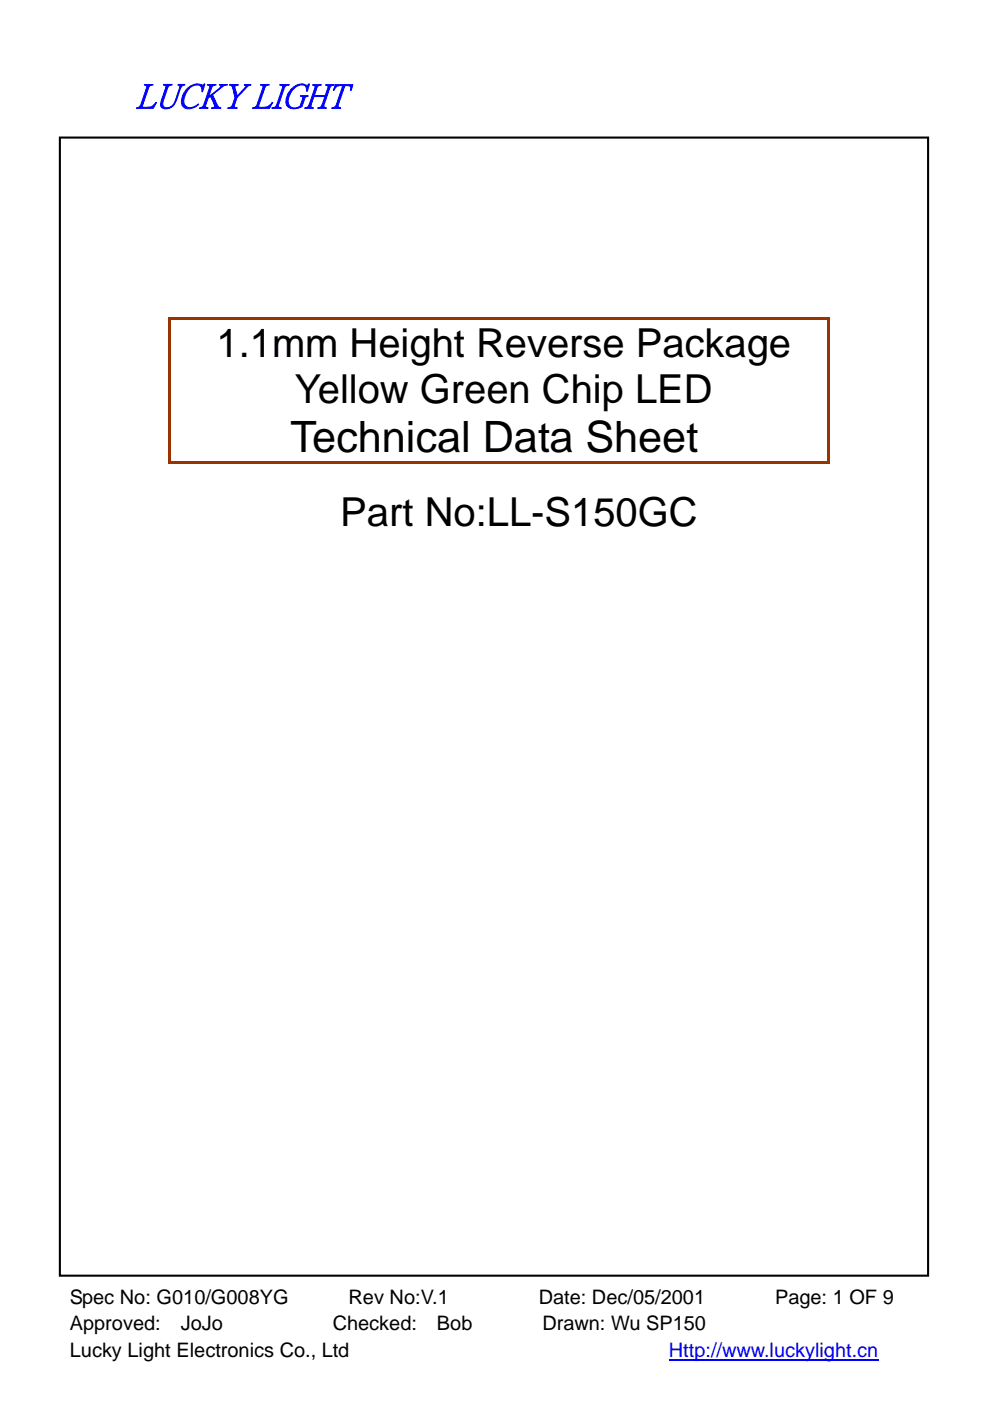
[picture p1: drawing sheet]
<svg xmlns="http://www.w3.org/2000/svg" width="210mm" height="297mm" viewBox="0 0 210 297" stroke-linecap="round" stroke-linejoin="round" font-family="sans-serif">
<defs><g id="words">
<text font-size="9.2" x="61.6" y="95.9">Technical Data Sheet</text>
<g font-size="8.5">
<text x="45.9" y="75.7">1.1mm Height Reverse Package</text>
<text x="62.6" y="85.4">Yellow Green Chip LED</text>
<text x="72.2" y="111.6">Part No:LL-S150GC</text>
</g>
<text font-size="7.4" fill="#00f" x="29" y="22.6">LUCKY LIGHT</text>
<g font-size="4.2">
<text x="14.8" y="276.4">Spec No: G010/G008YG</text>
<text x="73.9" y="276.4">Rev No:V.1</text>
<text x="114.3" y="276.4">Date: Dec/05/2001</text>
<text x="164.4" y="276.4">Page: 1 OF 9</text>
<text x="14.8" y="282.1">Approved:</text>
<text x="14.8" y="287.7">Lucky Light Electronics Co., Ltd</text>
<text x="38.3" y="282.1">JoJo</text>
<text x="70.6" y="282.1">Checked:</text>
<text x="92.7" y="282.1">Bob</text>
<text x="115" y="282.1">Drawn: Wu SP150</text>
</g>
<text font-size="4.2" fill="#00f" x="141.9" y="287.7">Http://www.luckylight.cn</text>
</g></defs>
<path d="M141.9 288.3h44.4" fill="none" stroke="#00f" stroke-width=".32"/>
<path d="M12.7 29.2h184.1v241.3h-184.1z" fill="#fff"/>
<path d="M12.7 29.2h184.1v241.3h-184.1z" fill="none" stroke="#000" stroke-width=".44"/>
<g fill="#9a3300">
<path d="M35.7 67.3h.5v.5h-.5z"/>
<path d="M35.7 67.3h140.2v.5h-140.2z"/>
<path d="M175.4 67.3h.5v.5h-.5z"/>
<path d="M35.7 67.8h.5v30.6h-.5z"/>
<path d="M35.7 97.8h139.7v.6h-139.7z"/>
<path d="M175.4 67.8h.5v30.6h-.5z"/>
<path d="M175.4 97.8h.5v.6h-.5z"/>
</g>
<use href="#words"/>
</svg>
